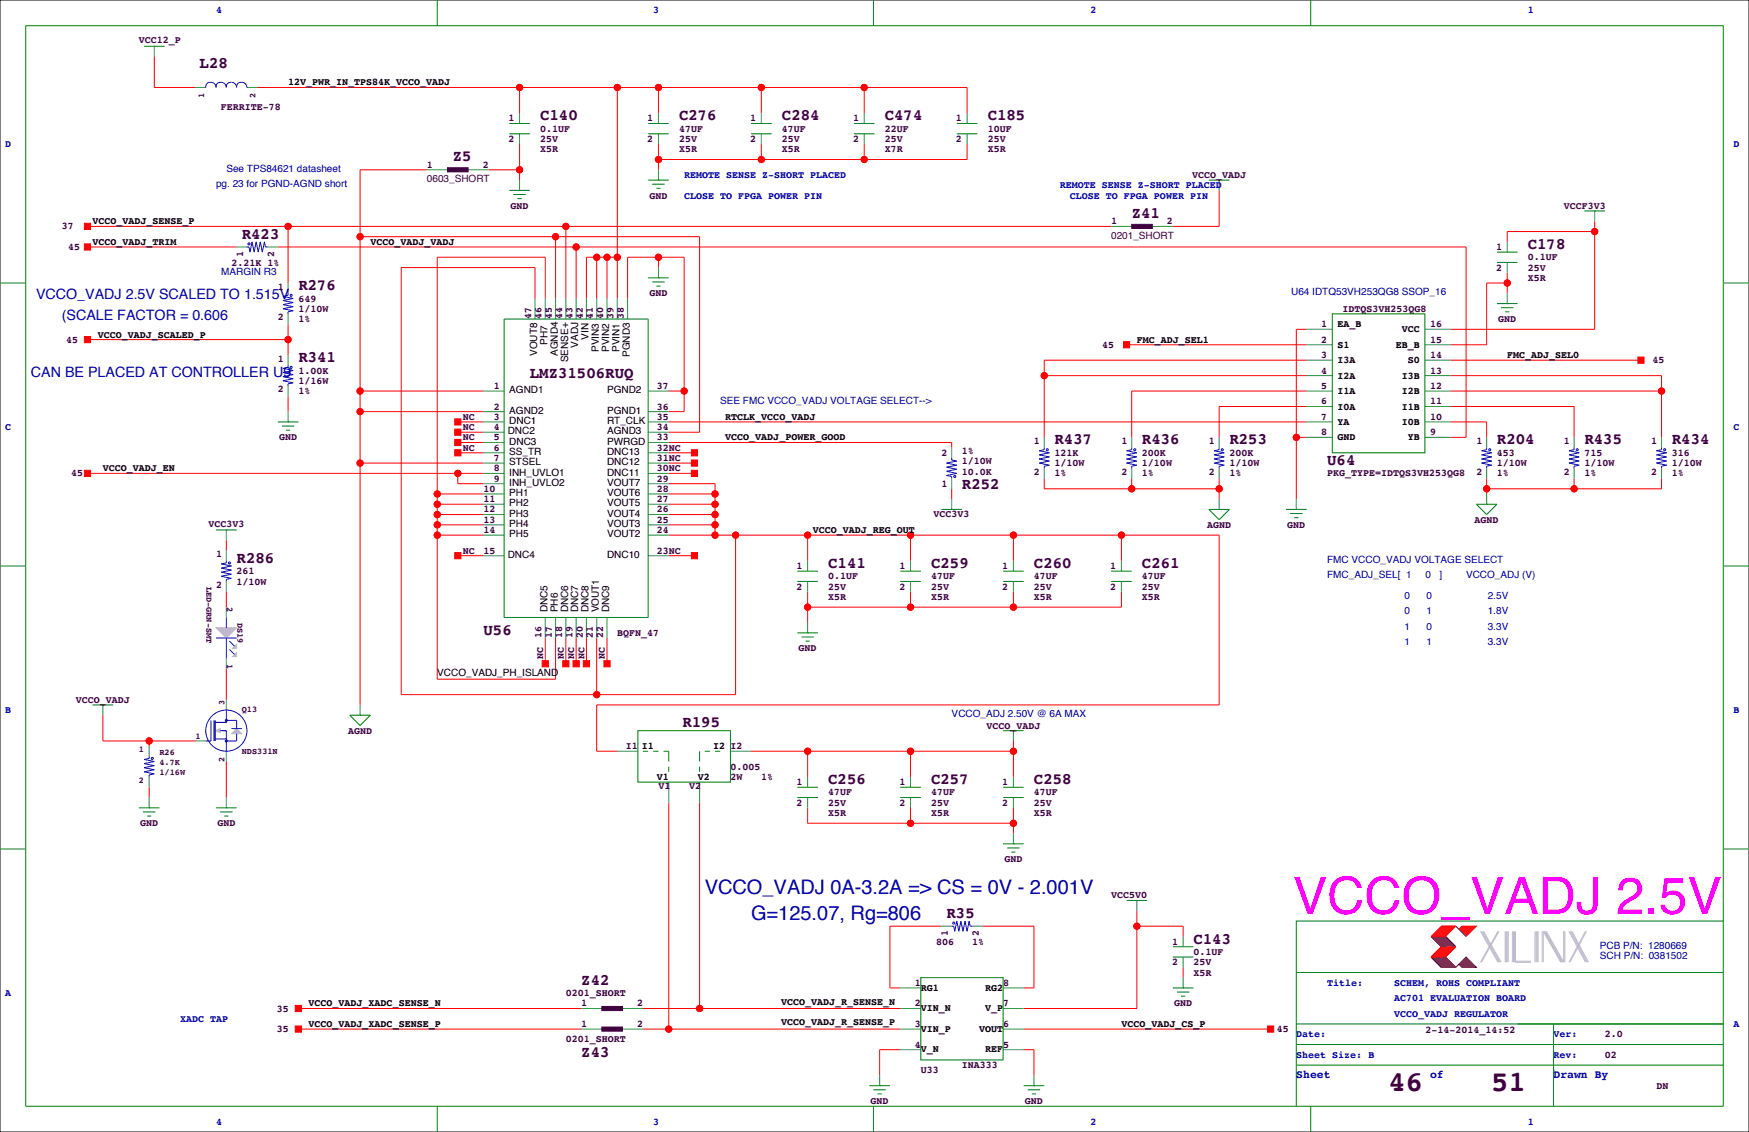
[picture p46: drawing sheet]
<svg xmlns="http://www.w3.org/2000/svg" width="432mm" height="279mm" viewBox="0 0 432 279" stroke-linecap="round" stroke-linejoin="round" font-family="sans-serif">
<defs><g id="words">
<text font-size="12.7" fill="#f0f" x="319.2" y="225.5">VCCO_VADJ 2.5V</text>
<g font-size="7.1" fill="#400040">
<text x="342.8" y="269.3">46</text>
<text x="368.2" y="269.3">51</text>
</g>
<g font-size="4.9" fill="#0000a0">
<text x="174" y="220.8">VCCO_VADJ 0A-3.2A =&gt; CS = 0V - 2.001V</text>
<text x="185.4" y="227.1">G=125.07, Rg=806</text>
</g>
<g font-size="3.9" fill="#400040">
<text x="49.3" y="16.7">L28</text>
<text x="133.3" y="29.7">C140</text>
<text x="167.6" y="29.7">C276</text>
<text x="193" y="29.7">C284</text>
<text x="218.4" y="29.7">C474</text>
<text x="243.8" y="29.7">C185</text>
<text x="111.8" y="39.8">Z5</text>
<text x="279.4" y="53.8">Z41</text>
<text x="59.7" y="58.9">R423</text>
<text x="377.2" y="61.4">C178</text>
<text x="73.7" y="71.6">R276</text>
<text x="73.7" y="89.4">R341</text>
<text x="130.8" y="93.2">LMZ31506RUQ</text>
<text x="260.3" y="109.7">R437</text>
<text x="281.9" y="109.7">R436</text>
<text x="303.5" y="109.7">R253</text>
<text x="369.6" y="109.7">R204</text>
<text x="391.2" y="109.7">R435</text>
<text x="412.7" y="109.7">R434</text>
<text x="327.7" y="114.8">U64</text>
<text x="237.5" y="120.6">R252</text>
<text x="58.4" y="138.9">R286</text>
<text x="204.5" y="140.2">C141</text>
<text x="229.9" y="140.2">C259</text>
<text x="255.3" y="140.2">C260</text>
<text x="281.9" y="140.2">C261</text>
<text x="119.4" y="156.7">U56</text>
<text x="168.5" y="179.5">R195</text>
<text x="204.5" y="193.5">C256</text>
<text x="229.9" y="193.5">C257</text>
<text x="255.3" y="193.5">C258</text>
<text x="233.7" y="226.5">R35</text>
<text x="294.6" y="232.9">C143</text>
<text x="143.5" y="243">Z42</text>
<text x="143.5" y="260.8">Z43</text>
</g>
<g font-size="3.5" fill="#0000a0">
<text x="8.9" y="73.9">VCCO_VADJ 2.5V SCALED TO 1.515V</text>
<text x="15.2" y="79">(SCALE FACTOR = 0.606</text>
<text x="7.6" y="92.9">CAN BE PLACED AT CONTROLLER U9</text>
</g>
<g font-size="2.8" fill="#0000a0">
<text x="320" y="266.1">Sheet</text>
<text x="353.1" y="266.1">of</text>
<text x="383.5" y="266.1">Drawn By</text>
</g>
<g font-size="2.5" fill="#0000a0">
<text x="53.3" y="3.3">4</text>
<text x="161.3" y="3.3">3</text>
<text x="269.2" y="3.3">2</text>
<text x="377.2" y="3.3">1</text>
<text x="1.3" y="36.3">D</text>
<text x="428" y="36.3">D</text>
<text x="53.3" y="46.3">pg. 23 for PGND-AGND short</text>
<text x="55.9" y="42.4">See TPS84621 datasheet</text>
<text x="168.9" y="43.9">REMOTE SENSE Z-SHORT PLACED</text>
<text x="261.6" y="46.5">REMOTE SENSE Z-SHORT PLACED</text>
<text x="168.9" y="49">CLOSE TO FPGA POWER PIN</text>
<text x="264.2" y="49">CLOSE TO FPGA POWER PIN</text>
<text x="54.6" y="67.8">MARGIN R3</text>
<text x="318.8" y="72.9">U64 IDTQ53VH253QG8 SSOP_16</text>
<text x="177.8" y="99.6">SEE FMC VCCO_VADJ VOLTAGE SELECT--&gt;</text>
<text x="1.3" y="106.2">C</text>
<text x="428" y="106.2">C</text>
<text x="327.7" y="142.8">FMC_ADJ_SEL[ 1</text>
<text x="327.7" y="139">FMC VCCO_VADJ VOLTAGE SELECT</text>
<text x="352" y="142.8">0</text>
<text x="355.4" y="142.8">]</text>
<text x="361.9" y="142.8">VCCO_ADJ (V)</text>
<text x="346.7" y="147.9">0</text>
<text x="352.2" y="147.9">0</text>
<text x="367.3" y="147.9">2.5V</text>
<text x="346.7" y="151.7">0</text>
<text x="346.7" y="155.5">1</text>
<text x="352.2" y="151.7">1</text>
<text x="352.2" y="155.5">0</text>
<text x="367.3" y="151.7">1.8V</text>
<text x="367.3" y="155.5">3.3V</text>
<text x="346.7" y="159.3">1</text>
<text x="352.2" y="159.3">1</text>
<text x="367.3" y="159.3">3.3V</text>
<text x="1.3" y="176">B</text>
<text x="234.9" y="177.1">VCCO_ADJ 2.50V @ 6A MAX</text>
<text x="428" y="176">B</text>
<text x="395" y="236.8">SCH P/N: 0381502</text>
<text x="395" y="234.2">PCB P/N: 1280669</text>
<text x="1.3" y="245.9">A</text>
<text x="327.7" y="243.3">Title:</text>
<text x="344.2" y="243.3">SCHEM, ROHS COMPLIANT</text>
<text x="344.2" y="247.1">AC701 EVALUATION BOARD</text>
<text x="344.2" y="251">VCCO_VADJ REGULATOR</text>
<text x="44.4" y="252.2">XADC TAP</text>
<text x="320" y="256">Date:</text>
<text x="383.5" y="256">Ver:</text>
<text x="428" y="253.5">A</text>
<text x="320" y="261.1">Sheet Size: B</text>
<text x="383.5" y="261.1">Rev:</text>
<text x="53.3" y="277.6">4</text>
<text x="161.3" y="277.6">3</text>
<text x="269.2" y="277.6">2</text>
<text x="377.2" y="277.6">1</text>
</g>
<g font-size="2.5" fill="#400040">
<text x="34.3" y="10.7">VCC12_P</text>
<text x="54.5" y="27.3">FERRITE-78</text>
<text x="125.5" y="30">1</text>
<text x="159.8" y="30">1</text>
<text x="185.2" y="30">1</text>
<text x="210.6" y="30">1</text>
<text x="236" y="30">1</text>
<text x="125.5" y="35.1">2</text>
<text x="133.3" y="32.5">0.1UF</text>
<text x="133.3" y="35.1">25V</text>
<text x="159.8" y="35.1">2</text>
<text x="167.6" y="32.5">47UF</text>
<text x="167.6" y="35.1">25V</text>
<text x="185.2" y="35.1">2</text>
<text x="193" y="32.5">47UF</text>
<text x="193" y="35.1">25V</text>
<text x="210.6" y="35.1">2</text>
<text x="218.4" y="32.5">22UF</text>
<text x="218.4" y="35.1">25V</text>
<text x="236" y="35.1">2</text>
<text x="243.8" y="32.5">10UF</text>
<text x="243.8" y="35.1">25V</text>
<text x="105.4" y="41.4">1</text>
<text x="119.2" y="41.4">2</text>
<text x="133.3" y="37.6">X5R</text>
<text x="167.6" y="37.6">X5R</text>
<text x="193" y="37.6">X5R</text>
<text x="218.4" y="37.6">X7R</text>
<text x="243.8" y="37.6">X5R</text>
<text x="105.4" y="45">0603_SHORT</text>
<text x="294.3" y="43.9">VCCO_VADJ</text>
<text x="126" y="51.6">GND</text>
<text x="160.3" y="49">GND</text>
<text x="386.1" y="51.6">VCCF3V3</text>
<text x="15.2" y="56.6">37</text>
<text x="274.3" y="55.4">1</text>
<text x="274.3" y="59">0201_SHORT</text>
<text x="288.1" y="55.4">2</text>
<text x="16.8" y="61.7">45</text>
<text x="57.1" y="65.5">2.21K 1%</text>
<text x="60" y="63.5" transform="rotate(-90 60 63.5)">1</text>
<text x="67.7" y="63.5" transform="rotate(-90 67.7 63.5)">2</text>
<text x="369.4" y="61.7">1</text>
<text x="377.2" y="64.3">0.1UF</text>
<text x="68.6" y="71.5">1</text>
<text x="369.4" y="66.8">2</text>
<text x="377.2" y="66.8">25V</text>
<text x="377.2" y="69.3">X5R</text>
<text x="73.7" y="74.4">649</text>
<text x="73.7" y="77">1/10W</text>
<text x="160.3" y="73.2">GND</text>
<text x="331.5" y="77">IDTQS3VH253QG8</text>
<text x="68.6" y="79.1">2</text>
<text x="73.7" y="79.5">1%</text>
<text x="131.2" y="78.7" transform="rotate(-90 131.2 78.7)">47</text>
<text x="133.7" y="78.7" transform="rotate(-90 133.7 78.7)">46</text>
<text x="136.2" y="78.7" transform="rotate(-90 136.2 78.7)">45</text>
<text x="138.8" y="78.7" transform="rotate(-90 138.8 78.7)">44</text>
<text x="141.3" y="78.7" transform="rotate(-90 141.3 78.7)">43</text>
<text x="143.9" y="78.7" transform="rotate(-90 143.9 78.7)">42</text>
<text x="146.4" y="78.7" transform="rotate(-90 146.4 78.7)">41</text>
<text x="148.9" y="78.7" transform="rotate(-90 148.9 78.7)">40</text>
<text x="151.5" y="78.7" transform="rotate(-90 151.5 78.7)">39</text>
<text x="154" y="78.7" transform="rotate(-90 154 78.7)">38</text>
<text x="326.2" y="80.8">1</text>
<text x="353.1" y="80.8">16</text>
<text x="369.9" y="79.5">GND</text>
<text x="16.3" y="84.6">45</text>
<text x="68.6" y="89.2">1</text>
<text x="272.1" y="85.9">45</text>
<text x="326.2" y="84.6">2</text>
<text x="326.2" y="88.4">3</text>
<text x="353.1" y="84.6">15</text>
<text x="353.1" y="88.4">14</text>
<text x="408" y="89.7">45</text>
<text x="73.7" y="92.2">1.00K</text>
<text x="73.7" y="94.7">1/16W</text>
<text x="326.2" y="92.2">4</text>
<text x="353.1" y="92.2">13</text>
<text x="68.6" y="96.9">2</text>
<text x="73.7" y="97.3">1%</text>
<text x="121.9" y="96">1</text>
<text x="121.9" y="101.1">2</text>
<text x="162.1" y="101.1">36</text>
<text x="162.1" y="96">37</text>
<text x="326.2" y="99.8">6</text>
<text x="326.2" y="96">5</text>
<text x="353.1" y="96">12</text>
<text x="353.1" y="99.8">11</text>
<text x="114.3" y="103.6">NC</text>
<text x="114.3" y="106.2">NC</text>
<text x="121.9" y="103.6">3</text>
<text x="121.9" y="106.2">4</text>
<text x="162.1" y="106.2">34</text>
<text x="162.1" y="103.6">35</text>
<text x="326.2" y="103.6">7</text>
<text x="326.2" y="107.4">8</text>
<text x="353.1" y="103.6">10</text>
<text x="353.1" y="107.4">9</text>
<text x="68.9" y="108.7">GND</text>
<text x="114.3" y="108.7">NC</text>
<text x="114.3" y="111.3">NC</text>
<text x="121.9" y="108.7">5</text>
<text x="121.9" y="111.3">6</text>
<text x="121.9" y="113.8">7</text>
<text x="162.1" y="113.8">31NC</text>
<text x="162.1" y="111.3">32NC</text>
<text x="162.1" y="108.7">33</text>
<text x="232.4" y="112.5">2</text>
<text x="237.5" y="112.1">1%</text>
<text x="255.3" y="109.6">1</text>
<text x="260.3" y="112.5">121K</text>
<text x="276.9" y="109.6">1</text>
<text x="281.9" y="112.5">200K</text>
<text x="298.5" y="109.6">1</text>
<text x="303.5" y="112.5">200K</text>
<text x="364.5" y="109.6">1</text>
<text x="369.6" y="112.5">453</text>
<text x="386.1" y="109.6">1</text>
<text x="391.2" y="112.5">715</text>
<text x="407.7" y="109.6">1</text>
<text x="412.7" y="112.5">316</text>
<text x="17.6" y="117.6">45</text>
<text x="121.9" y="116.3">8</text>
<text x="121.9" y="118.9">9</text>
<text x="162.1" y="116.3">30NC</text>
<text x="162.1" y="118.9">29</text>
<text x="237.5" y="117.2">10.0K</text>
<text x="237.5" y="114.6">1/10W</text>
<text x="255.3" y="117.2">2</text>
<text x="260.3" y="115.1">1/10W</text>
<text x="260.3" y="117.6">1%</text>
<text x="276.9" y="117.2">2</text>
<text x="281.9" y="115.1">1/10W</text>
<text x="281.9" y="117.6">1%</text>
<text x="298.5" y="117.2">2</text>
<text x="303.5" y="115.1">1/10W</text>
<text x="303.5" y="117.6">1%</text>
<text x="327.7" y="117.6">PKG_TYPE=IDTQS3VH253QG8</text>
<text x="364.5" y="117.2">2</text>
<text x="369.6" y="115.1">1/10W</text>
<text x="369.6" y="117.6">1%</text>
<text x="386.1" y="117.2">2</text>
<text x="391.2" y="115.1">1/10W</text>
<text x="391.2" y="117.6">1%</text>
<text x="407.7" y="117.2">2</text>
<text x="412.7" y="115.1">1/10W</text>
<text x="412.7" y="117.6">1%</text>
<text x="119.4" y="121.4">10</text>
<text x="119.4" y="124">11</text>
<text x="162.1" y="124">27</text>
<text x="162.1" y="121.4">28</text>
<text x="232.4" y="120.1">1</text>
<text x="51.4" y="130.1">VCC3V3</text>
<text x="119.4" y="126.5">12</text>
<text x="119.4" y="129">13</text>
<text x="119.4" y="131.6">14</text>
<text x="162.1" y="131.6">24</text>
<text x="162.1" y="129">25</text>
<text x="162.1" y="126.5">26</text>
<text x="230.5" y="127.6">VCC3V3</text>
<text x="298" y="130.3">AGND</text>
<text x="317.8" y="130.3">GND</text>
<text x="364.1" y="129">AGND</text>
<text x="53.3" y="137.5">1</text>
<text x="114.3" y="136.7">NC</text>
<text x="119.4" y="136.7">15</text>
<text x="162.1" y="136.7">23NC</text>
<text x="58.4" y="141.7">261</text>
<text x="196.6" y="140.5">1</text>
<text x="204.5" y="143">0.1UF</text>
<text x="222" y="140.5">1</text>
<text x="229.9" y="143">47UF</text>
<text x="247.4" y="140.5">1</text>
<text x="255.3" y="143">47UF</text>
<text x="274.1" y="140.5">1</text>
<text x="281.9" y="143">47UF</text>
<text x="53.3" y="145.1">2</text>
<text x="58.4" y="144.3">1/10W</text>
<text x="196.6" y="145.5">2</text>
<text x="204.5" y="145.5">25V</text>
<text x="204.5" y="148.1">X5R</text>
<text x="222" y="145.5">2</text>
<text x="229.9" y="145.5">25V</text>
<text x="229.9" y="148.1">X5R</text>
<text x="247.4" y="145.5">2</text>
<text x="255.3" y="145.5">25V</text>
<text x="255.3" y="148.1">X5R</text>
<text x="274.1" y="145.5">2</text>
<text x="281.9" y="145.5">25V</text>
<text x="281.9" y="148.1">X5R</text>
<text x="133.7" y="157.5" transform="rotate(-90 133.7 157.5)">16</text>
<text x="136.2" y="157.5" transform="rotate(-90 136.2 157.5)">17</text>
<text x="138.8" y="157.5" transform="rotate(-90 138.8 157.5)">18</text>
<text x="141.3" y="157.5" transform="rotate(-90 141.3 157.5)">19</text>
<text x="143.9" y="157.5" transform="rotate(-90 143.9 157.5)">20</text>
<text x="146.4" y="157.5" transform="rotate(-90 146.4 157.5)">21</text>
<text x="148.9" y="157.5" transform="rotate(-90 148.9 157.5)">22</text>
<text x="152.4" y="157">BQFN_47</text>
<text x="197.2" y="160.8">GND</text>
<text x="134.1" y="162.6" transform="rotate(-90 134.1 162.6)">NC</text>
<text x="139.2" y="162.6" transform="rotate(-90 139.2 162.6)">NC</text>
<text x="141.7" y="162.6" transform="rotate(-90 141.7 162.6)">NC</text>
<text x="144.3" y="162.6" transform="rotate(-90 144.3 162.6)">NC</text>
<text x="149.4" y="162.6" transform="rotate(-90 149.4 162.6)">NC</text>
<text x="18.7" y="173.5">VCCO_VADJ</text>
<text x="243.5" y="179.8">VCCO_VADJ</text>
<text x="85.9" y="181.1">AGND</text>
<text x="154.5" y="184.9">I1</text>
<text x="180.3" y="184.9">I2</text>
<text x="180.3" y="190">0.005</text>
<text x="162.6" y="194.7">V1</text>
<text x="170.2" y="194.7">V2</text>
<text x="180.3" y="192.5">2W</text>
<text x="188" y="192.5">1%</text>
<text x="196.6" y="193.8">1</text>
<text x="204.5" y="196.3">47UF</text>
<text x="222" y="193.8">1</text>
<text x="229.9" y="196.3">47UF</text>
<text x="247.4" y="193.8">1</text>
<text x="255.3" y="196.3">47UF</text>
<text x="34.6" y="204">GND</text>
<text x="53.7" y="204">GND</text>
<text x="196.6" y="198.9">2</text>
<text x="204.5" y="198.9">25V</text>
<text x="204.5" y="201.4">X5R</text>
<text x="222" y="198.9">2</text>
<text x="229.9" y="198.9">25V</text>
<text x="229.9" y="201.4">X5R</text>
<text x="247.4" y="198.9">2</text>
<text x="255.3" y="198.9">25V</text>
<text x="255.3" y="201.4">X5R</text>
<text x="248" y="212.9">GND</text>
<text x="274.3" y="221.7">VCC5V0</text>
<text x="231.1" y="233.2">806</text>
<text x="234" y="231.1" transform="rotate(-90 234 231.1)">1</text>
<text x="240" y="233.2">1%</text>
<text x="241.6" y="231.1" transform="rotate(-90 241.6 231.1)">2</text>
<text x="289.3" y="233.2">1</text>
<text x="289.3" y="238.3">2</text>
<text x="294.6" y="235.7">0.1UF</text>
<text x="294.6" y="238.3">25V</text>
<text x="139.7" y="245.9">0201_SHORT</text>
<text x="225.8" y="243.3">1</text>
<text x="247.6" y="243.3">8</text>
<text x="294.6" y="240.8">X5R</text>
<text x="68.4" y="249.7">35</text>
<text x="143.5" y="248.4">1</text>
<text x="157.3" y="248.4">2</text>
<text x="225.8" y="248.4">2</text>
<text x="247.6" y="248.4">7</text>
<text x="289.9" y="248.4">GND</text>
<text x="68.4" y="254.8">35</text>
<text x="139.7" y="257.3">0201_SHORT</text>
<text x="143.5" y="253.5">1</text>
<text x="157.3" y="253.5">2</text>
<text x="225.8" y="253.5">3</text>
<text x="247.6" y="253.5">6</text>
<text x="315.3" y="254.8">45</text>
<text x="351.9" y="255">2-14-2014_14:52</text>
<text x="396.2" y="256">2.0</text>
<text x="225.8" y="258.6">4</text>
<text x="237.5" y="263.7">INA333</text>
<text x="247.6" y="258.6">5</text>
<text x="396.2" y="261.1">02</text>
<text x="227.3" y="264.9">U33</text>
<text x="408.9" y="268.7">DN</text>
<text x="214.9" y="272.5">GND</text>
<text x="253" y="272.5">GND</text>
</g>
<g font-size="2.5">
<text x="71.1" y="21.1">12V_PWR_IN_TPS84K_VCCO_VADJ</text>
<text x="22.9" y="55.4">VCCO_VADJ_SENSE_P</text>
<text x="22.9" y="60.5">VCCO_VADJ_TRIM</text>
<text x="91.4" y="60.5">VCCO_VADJ_VADJ</text>
<text x="24.1" y="83.3">VCCO_VADJ_SCALED_P</text>
<text x="145.3" y="83.8" transform="rotate(-90 145.3 83.8)">VIN</text>
<text x="330.2" y="80.8">EA_B</text>
<text x="346.1" y="82">VCC</text>
<text x="132.6" y="87.9" transform="rotate(-90 132.6 87.9)">VOUT8</text>
<text x="135.2" y="85.1" transform="rotate(-90 135.2 85.1)">PH7</text>
<text x="137.7" y="87.9" transform="rotate(-90 137.7 87.9)">AGND4</text>
<text x="140.2" y="89.4" transform="rotate(-90 140.2 89.4)">SENSE+</text>
<text x="142.8" y="85.9" transform="rotate(-90 142.8 85.9)">VADJ</text>
<text x="147.9" y="86.9" transform="rotate(-90 147.9 86.9)">PVIN3</text>
<text x="150.4" y="86.9" transform="rotate(-90 150.4 86.9)">PVIN2</text>
<text x="152.9" y="86.9" transform="rotate(-90 152.9 86.9)">PVIN1</text>
<text x="155.5" y="88.1" transform="rotate(-90 155.5 88.1)">PGND3</text>
<text x="280.7" y="84.6">FMC_ADJ_SEL1</text>
<text x="330.2" y="85.9">S1</text>
<text x="330.2" y="89.7">I3A</text>
<text x="344.6" y="85.9">EB_B</text>
<text x="347.6" y="89.7">S0</text>
<text x="372.1" y="88.4">FMC_ADJ_SEL0</text>
<text x="330.2" y="93.5">I2A</text>
<text x="346.1" y="93.5">I3B</text>
<text x="125.7" y="97.1">AGND1</text>
<text x="149.9" y="97.1">PGND2</text>
<text x="330.2" y="101.1">I0A</text>
<text x="330.2" y="97.3">I1A</text>
<text x="346.1" y="97.3">I2B</text>
<text x="346.1" y="101.1">I1B</text>
<text x="125.4" y="107.2">DNC2</text>
<text x="125.7" y="102.1">AGND2</text>
<text x="125.7" y="104.7">DNC1</text>
<text x="149.9" y="107.2">AGND3</text>
<text x="149.9" y="102.1">PGND1</text>
<text x="149.9" y="104.7">RT_CLK</text>
<text x="179.1" y="103.6">RTCLK_VCCO_VADJ</text>
<text x="330.2" y="104.9">YA</text>
<text x="346.1" y="104.9">I0B</text>
<text x="125.7" y="109.8">DNC3</text>
<text x="125.7" y="112.3">SS_TR</text>
<text x="149.9" y="112.3">DNC13</text>
<text x="149.9" y="109.8">PWRGD</text>
<text x="179.1" y="108.7">VCCO_VADJ_POWER_GOOD</text>
<text x="330.2" y="108.7">GND</text>
<text x="347.6" y="108.7">YB</text>
<text x="25.4" y="116.3">VCCO_VADJ_EN</text>
<text x="125.7" y="117.4">INH_UVLO1</text>
<text x="125.7" y="119.9">INH_UVLO2</text>
<text x="125.7" y="114.8">STSEL</text>
<text x="149.9" y="117.4">DNC11</text>
<text x="149.9" y="114.8">DNC12</text>
<text x="149.9" y="119.9">VOUT7</text>
<text x="125.7" y="122.5">PH1</text>
<text x="125.7" y="125">PH2</text>
<text x="149.9" y="125">VOUT5</text>
<text x="149.9" y="122.5">VOUT6</text>
<text x="125.7" y="127.5">PH3</text>
<text x="125.7" y="130.1">PH4</text>
<text x="149.9" y="130.1">VOUT3</text>
<text x="149.9" y="127.5">VOUT4</text>
<text x="200.7" y="131.6">VCCO_VADJ_REG_OUT</text>
<text x="125.4" y="137.7">DNC4</text>
<text x="125.7" y="132.6">PH5</text>
<text x="149.9" y="137.7">DNC10</text>
<text x="149.9" y="132.6">VOUT2</text>
<text x="135.2" y="151.1" transform="rotate(-90 135.2 151.1)">DNC5</text>
<text x="137.7" y="151.1" transform="rotate(-90 137.7 151.1)">PH6</text>
<text x="140.2" y="151.1" transform="rotate(-90 140.2 151.1)">DNC6</text>
<text x="142.8" y="151.1" transform="rotate(-90 142.8 151.1)">DNC7</text>
<text x="145.3" y="151.1" transform="rotate(-90 145.3 151.1)">DNC8</text>
<text x="147.9" y="151.1" transform="rotate(-90 147.9 151.1)">VOUT1</text>
<text x="150.4" y="151.1" transform="rotate(-90 150.4 151.1)">DNC9</text>
<text x="107.9" y="166.9">VCCO_VADJ_PH_ISLAND</text>
<text x="158.5" y="184.8">I1</text>
<text x="176.1" y="184.8">I2</text>
<text x="162.1" y="192.5">V1</text>
<text x="172.3" y="192.5">V2</text>
<text x="227.3" y="244.5">RG1</text>
<text x="243.2" y="244.5">RG2</text>
<text x="76.2" y="248.4">VCCO_VADJ_XADC_SENSE_N</text>
<text x="192.8" y="248">VCCO_VADJ_R_SENSE_N</text>
<text x="227.3" y="249.6">VIN_N</text>
<text x="243.2" y="249.6">V_P</text>
<text x="76.2" y="253.5">VCCO_VADJ_XADC_SENSE_P</text>
<text x="192.8" y="253.1">VCCO_VADJ_R_SENSE_P</text>
<text x="227.3" y="254.7">VIN_P</text>
<text x="241.7" y="254.7">VOUT</text>
<text x="276.9" y="253.5">VCCO_VADJ_CS_P</text>
<text x="227.3" y="259.8">V_N</text>
<text x="243.2" y="259.8">REF</text>
</g>
<g font-size="2.1" fill="#400040">
<text x="50.4" y="24.1" transform="rotate(-90 50.4 24.1)">1</text>
<text x="63.1" y="24.1" transform="rotate(-90 63.1 24.1)">2</text>
<text x="51" y="144.8" transform="rotate(90 51 144.8)">LED-GRN-SMT</text>
<text x="56.1" y="149.9" transform="rotate(90 56.1 149.9)">2</text>
<text x="58.6" y="153.7" transform="rotate(90 58.6 153.7)">DS19</text>
<text x="56.1" y="163.8" transform="rotate(90 56.1 163.8)">1</text>
<text x="55.4" y="174" transform="rotate(-90 55.4 174)">3</text>
<text x="59.7" y="175.8">Q13</text>
<text x="34.3" y="185.5">1</text>
<text x="48.3" y="182.4">1</text>
<text x="39.4" y="186.3">R26</text>
<text x="39.4" y="188.8">4.7K</text>
<text x="39.4" y="191.3">1/16W</text>
<text x="55.4" y="188" transform="rotate(-90 55.4 188)">2</text>
<text x="59.7" y="186">NDS331N</text>
<text x="34.3" y="193.2">2</text>
</g>
</g></defs>
<path d="M0 0h431.8v279.4h-431.8z" fill="none" stroke="#000" stroke-width=".25"/>
<g fill="none" stroke="#f00" stroke-width=".25">
<path d="M38.1 14v7.6h10.2M63.5 21.6h175.3v6.3M128.3 21.6v6.3M128.3 35.6v8.8M152.4 21.6v52.1M162.6 21.6v6.3M162.6 35.6v6.3M188 21.6v6.3M188 35.6v3.8M213.4 21.6v6.3M213.4 35.6v3.8M238.8 35.6v3.8h-76.2"/>
<path d="M21.6 55.9h252.7M71.1 55.9v13.9M88.9 58.4h83.8v48.3h-7.6M105.4 41.9h-16.5v132.1M120.6 41.9h7.7M137.2 58.4v15.3M139.7 55.9v17.8M301 47v8.9h-11.4M393.7 54.6v26.7h-35.6M393.7 57.2h-21.6v2.5M21.6 61h36.8M68.6 61h293.3v46.9h-3.8"/>
<path d="M132.1 73.7v-7.7h-33v105.4h82.5v-39.3M134.6 73.7v-10.2h-26.7v104.1h29.3v-10.1M142.2 61v12.7M147.3 63.5v10.2M149.9 63.5v10.2M152.4 63.5h-7.6v10.2M154.9 73.7v-10.2h14v38.1h-3.8M162.6 63.5v2.5M372.1 69.8h-5.1v15.3h-8.9M372.1 67.3v5.1M21.6 83.8h49.5M71.1 80v7.6"/>
<path d="M71.1 97.8v3.8M88.9 96.5h30.5M165.1 96.5h3.8M257.8 92.7h64.8M278.1 85.1h44.5M322.6 81.3h-2.6v41.9M322.6 88.9h-64.8v19M322.6 96.5h-43.2v11.4M358.1 92.7h52.1v15.2M358.1 88.9h47M358.1 96.5h52.1M21.6 116.8h97.8"/>
<path d="M88.9 114.3h30.5M88.9 101.6h30.5M113 104.1h6.4M113 111.8h6.4M113 109.2h6.4M113 106.7h6.4M113 116.8v2.6h6.4M165.1 104.1h157.5M165.1 111.8h6.3M165.1 109.2h69.8v1.3M165.1 116.8h6.3M165.1 114.3h6.3"/>
<path d="M165.1 119.4h11.4v12.7M257.8 118.1v2.6h43.2M279.4 118.1v2.6M301 118.1v5.1M320 107.9h2.6M322.6 100.3h-21.6v7.6M358.1 100.3h30.5v7.6M358.1 104.1h8.9v3.8M367 118.1v3.8M388.6 118.1v2.6M410.2 118.1v2.6h-43.2M55.9 133.3v2.6"/>
<path d="M107.9 132.1h11.5M107.9 129.5h11.5M107.9 127h11.5M107.9 124.5h11.5M107.9 121.9h11.5M113 137.2h6.4M165.1 132.1h135.9v41.9h-153.7v11.4h5.1M165.1 129.5h11.4M165.1 127h11.4M165.1 124.5h11.4M165.1 121.9h11.4M165.1 137.2h6.3"/>
<path d="M199.4 132.1v6.3M224.8 132.1v6.3M234.9 120.7v2.5M250.2 132.1v6.3M276.9 132.1v6.3M55.9 146v3.9M134.6 157.5v6.3M139.7 157.5v6.3M142.2 157.5v6.3M144.8 157.5v6.3M147.3 157.5v13.9M149.9 157.5v6.3"/>
<path d="M199.4 146v7.7M224.8 146v3.9M250.2 146v3.9M276.9 146v3.9h-77.5M25.4 176.5v6.4h22.9M55.9 165.1v7.6M36.8 182.9v1.2M36.8 194.3v2.5M55.9 188v8.8M165.1 198.1v55.9M172.7 198.1v50.8M185.4 185.4h64.8"/>
<path d="M199.4 185.4v6.4M199.4 199.4v3.8h50.8M224.8 185.4v6.4M224.8 199.4v3.8M250.2 182.9v8.9M250.2 199.4v6.3M232.4 228.6h-12.7v15.2h2.5M242.6 228.6h12.7v15.2h-2.6M280.7 224.8v24.1h-28M280.7 228.6h11.4v2.5M292.1 238.8v2.5M355.9 228.6h3.5l-2.5 2.5h-3.6z"/>
<path d="M355.9 233.7l-2.6 2.5h3.6l2.5-2.5M356.1 233.7l-2.5 2.5M356.1 228.6l-2.5 2.5M356.4 233.7l-2.6 2.5M356.4 228.6l-2.6 2.5M356.6 233.7l-2.5 2.5M356.6 228.6l-2.5 2.5M356.9 233.7l-2.6 2.5M356.9 228.6l-2.6 2.5M357.1 233.7l-2.5 2.5M357.1 228.6l-2.5 2.5M357.4 233.7l-2.6 2.5"/>
<path d="M357.4 228.6l-2.6 2.5M357.6 233.7l-2.5 2.5M357.6 228.6l-2.5 2.5M357.9 233.7l-2.6 2.5M357.9 228.6l-2.6 2.5M358.1 233.7l-2.5 2.5M358.1 228.6l-2.5 2.5M358.4 233.7l-2.5 2.5M358.4 228.6l-2.5 2.5M358.6 233.7l-2.5 2.5M358.6 228.6l-2.5 2.5M358.9 233.7l-2.5 2.5"/>
<path d="M358.9 228.6l-2.5 2.5M359.2 233.7l-2.6 2.5M359.2 228.6l-2.6 2.5M360.2 229.4l.7-.8h3.6l-2.6 2.5M361.2 228.6l-.8 .8M361.4 228.6l-1 1M361.7 228.6l-1 1M361.9 228.6l-1.2 1.3M362.2 228.6l-1.3 1.3M362.5 228.6l-1.6 1.5M362.7 228.6l-1.5 1.5M363 228.6l-1.8 1.8"/>
<path d="M363.2 228.6l-1.8 1.8M363.5 228.6l-2.1 2M363.7 228.6l-2 2M364 228.6l-2.3 2.3M364.2 228.6l-2.3 2.3M73.7 254h69.8M73.7 248.9h69.8M158.7 254h63.5M158.7 248.9h63.5M222.2 259.1h-5v6.3M252.7 254h61M252.7 259.1h2.6v6.3"/>
<circle cx="128.3" cy="21.6" r=".76"/>
<circle cx="152.4" cy="21.6" r=".76"/>
<circle cx="162.6" cy="21.6" r=".76"/>
<circle cx="162.6" cy="39.4" r=".76"/>
<circle cx="188" cy="21.6" r=".76"/>
<circle cx="188" cy="39.4" r=".76"/>
<circle cx="213.4" cy="21.6" r=".76"/>
<circle cx="213.4" cy="39.4" r=".76"/>
<circle cx="71.1" cy="55.9" r=".76"/>
<circle cx="88.9" cy="58.4" r=".76"/>
<circle cx="128.3" cy="41.9" r=".76"/>
<circle cx="137.2" cy="58.4" r=".76"/>
<circle cx="139.7" cy="55.9" r=".76"/>
<circle cx="393.7" cy="57.1" r=".76"/>
<circle cx="142.2" cy="61" r=".76"/>
<circle cx="147.3" cy="63.5" r=".76"/>
<circle cx="149.9" cy="63.5" r=".76"/>
<circle cx="152.4" cy="63.5" r=".76"/>
<circle cx="162.6" cy="63.5" r=".76"/>
<circle cx="372.1" cy="69.8" r=".76"/>
<circle cx="71.1" cy="83.8" r=".76"/>
<circle cx="88.9" cy="96.5" r=".76"/>
<circle cx="168.9" cy="96.5" r=".76"/>
<circle cx="257.8" cy="92.7" r=".76"/>
<circle cx="410.2" cy="96.5" r=".76"/>
<circle cx="88.9" cy="101.6" r=".76"/>
<circle cx="88.9" cy="114.3" r=".76"/>
<circle cx="113" cy="116.8" r=".76"/>
<circle cx="320" cy="107.9" r=".76"/>
<circle cx="108" cy="132.1" r=".76"/>
<circle cx="108" cy="121.9" r=".76"/>
<circle cx="108" cy="127" r=".76"/>
<circle cx="108" cy="129.5" r=".76"/>
<circle cx="108" cy="124.5" r=".76"/>
<circle cx="176.5" cy="132.1" r=".76"/>
<circle cx="176.5" cy="121.9" r=".76"/>
<circle cx="176.5" cy="127" r=".76"/>
<circle cx="176.5" cy="129.5" r=".76"/>
<circle cx="176.5" cy="124.5" r=".76"/>
<circle cx="181.6" cy="132.1" r=".76"/>
<circle cx="199.4" cy="132.1" r=".76"/>
<circle cx="224.8" cy="132.1" r=".76"/>
<circle cx="250.2" cy="132.1" r=".76"/>
<circle cx="276.9" cy="132.1" r=".76"/>
<circle cx="279.4" cy="120.6" r=".76"/>
<circle cx="301" cy="120.6" r=".76"/>
<circle cx="367" cy="120.6" r=".76"/>
<circle cx="388.6" cy="120.6" r=".76"/>
<circle cx="199.4" cy="149.9" r=".76"/>
<circle cx="224.8" cy="149.9" r=".76"/>
<circle cx="250.2" cy="149.9" r=".76"/>
<circle cx="147.3" cy="171.4" r=".76"/>
<circle cx="36.8" cy="182.9" r=".76"/>
<circle cx="199.4" cy="185.4" r=".76"/>
<circle cx="224.8" cy="185.4" r=".76"/>
<circle cx="250.2" cy="185.4" r=".76"/>
<circle cx="224.8" cy="203.2" r=".76"/>
<circle cx="250.2" cy="203.2" r=".76"/>
<circle cx="280.7" cy="228.6" r=".76"/>
<circle cx="165.1" cy="254" r=".76"/>
<circle cx="172.7" cy="248.9" r=".76"/>
</g>
<g fill="#f00" stroke="#f00" stroke-width=".25">
<path d="M404.4 88.1h1.5v1.6h-1.5z" fill-rule="evenodd"/>
<path d="M277.4 84.3h1.5v1.6h-1.5z" fill-rule="evenodd"/>
<path d="M20.8 60.2h1.6v1.5h-1.6z" fill-rule="evenodd"/>
<path d="M133.9 163.1h1.5v1.5h-1.5z" fill-rule="evenodd"/>
<path d="M149.1 163.1h1.5v1.5h-1.5z" fill-rule="evenodd"/>
<path d="M144 163.1h1.5v1.5h-1.5z" fill-rule="evenodd"/>
<path d="M141.5 163.1h1.5v1.5h-1.5z" fill-rule="evenodd"/>
<path d="M138.9 163.1h1.6v1.5h-1.6z" fill-rule="evenodd"/>
<path d="M112.3 111h1.5v1.5h-1.5z" fill-rule="evenodd"/>
<path d="M112.3 108.5h1.5v1.5h-1.5z" fill-rule="evenodd"/>
<path d="M112.3 105.9h1.5v1.5h-1.5z" fill-rule="evenodd"/>
<path d="M112.3 103.4h1.5v1.5h-1.5z" fill-rule="evenodd"/>
<path d="M170.7 116.1h1.5v1.5h-1.5z" fill-rule="evenodd"/>
<path d="M170.7 113.5h1.5v1.6h-1.5z" fill-rule="evenodd"/>
<path d="M170.7 111h1.5v1.5h-1.5z" fill-rule="evenodd"/>
<path d="M72.9 248.2h1.5v1.5h-1.5z" fill-rule="evenodd"/>
<path d="M72.9 253.2h1.5v1.6h-1.5z" fill-rule="evenodd"/>
<path d="M20.8 83.1h1.6v1.5h-1.6z" fill-rule="evenodd"/>
<path d="M20.8 116.1h1.6v1.5h-1.6z" fill-rule="evenodd"/>
<path d="M312.9 253.2h1.6v1.6h-1.6z" fill-rule="evenodd"/>
<path d="M20.8 55.1h1.6v1.5h-1.6z" fill-rule="evenodd"/>
<path d="M170.7 136.4h1.5v1.5h-1.5z" fill-rule="evenodd"/>
<path d="M112.3 136.4h1.5v1.5h-1.5z" fill-rule="evenodd"/>
<circle cx="320" cy="107.9" r=".76"/>
<circle cx="257.8" cy="92.7" r=".76"/>
<circle cx="142.2" cy="61" r=".76"/>
<circle cx="410.2" cy="96.5" r=".76"/>
<circle cx="372.1" cy="69.8" r=".76"/>
<circle cx="393.7" cy="57.1" r=".76"/>
<circle cx="388.6" cy="120.6" r=".76"/>
<circle cx="367" cy="120.6" r=".76"/>
<circle cx="279.4" cy="120.6" r=".76"/>
<circle cx="301" cy="120.6" r=".76"/>
<circle cx="162.6" cy="39.4" r=".76"/>
<circle cx="188" cy="39.4" r=".76"/>
<circle cx="213.4" cy="39.4" r=".76"/>
<circle cx="224.8" cy="149.9" r=".76"/>
<circle cx="199.4" cy="149.9" r=".76"/>
<circle cx="250.2" cy="149.9" r=".76"/>
<circle cx="250.2" cy="203.2" r=".76"/>
<circle cx="224.8" cy="203.2" r=".76"/>
<circle cx="128.3" cy="41.9" r=".76"/>
<circle cx="165.1" cy="254" r=".76"/>
<circle cx="36.8" cy="182.9" r=".76"/>
<circle cx="280.7" cy="228.6" r=".76"/>
<circle cx="168.9" cy="96.5" r=".76"/>
<circle cx="162.6" cy="63.5" r=".76"/>
<circle cx="108" cy="121.9" r=".76"/>
<circle cx="108" cy="124.5" r=".76"/>
<circle cx="108" cy="127" r=".76"/>
<circle cx="108" cy="129.5" r=".76"/>
<circle cx="108" cy="132.1" r=".76"/>
<circle cx="71.1" cy="83.8" r=".76"/>
<circle cx="113" cy="116.8" r=".76"/>
<circle cx="199.4" cy="185.4" r=".76"/>
<circle cx="224.8" cy="185.4" r=".76"/>
<circle cx="250.2" cy="185.4" r=".76"/>
<circle cx="276.9" cy="132.1" r=".76"/>
<circle cx="250.2" cy="132.1" r=".76"/>
<circle cx="176.5" cy="121.9" r=".76"/>
<circle cx="176.5" cy="124.5" r=".76"/>
<circle cx="176.5" cy="127" r=".76"/>
<circle cx="176.5" cy="129.5" r=".76"/>
<circle cx="176.5" cy="132.1" r=".76"/>
<circle cx="147.3" cy="171.4" r=".76"/>
<circle cx="181.6" cy="132.1" r=".76"/>
<circle cx="199.4" cy="132.1" r=".76"/>
<circle cx="224.8" cy="132.1" r=".76"/>
<circle cx="147.3" cy="63.5" r=".76"/>
<circle cx="149.9" cy="63.5" r=".76"/>
<circle cx="152.4" cy="63.5" r=".76"/>
<circle cx="152.4" cy="21.6" r=".76"/>
<circle cx="128.3" cy="21.6" r=".76"/>
<circle cx="213.4" cy="21.6" r=".76"/>
<circle cx="188" cy="21.6" r=".76"/>
<circle cx="162.6" cy="21.6" r=".76"/>
<circle cx="137.2" cy="58.4" r=".76"/>
<circle cx="88.9" cy="114.3" r=".76"/>
<circle cx="88.9" cy="101.6" r=".76"/>
<circle cx="88.9" cy="96.5" r=".76"/>
<circle cx="88.9" cy="58.4" r=".76"/>
<circle cx="139.7" cy="55.9" r=".76"/>
<circle cx="71.1" cy="55.9" r=".76"/>
<circle cx="172.7" cy="248.9" r=".76"/>
</g>
<g fill="none" stroke="#008080" stroke-width=".25">
<path d="M38.1 11.4v2.6M48.3 21.6h2.5M61 21.6h2.5M128.3 27.9v2.6M128.3 33v2.6M162.6 27.9v2.6M162.6 33v2.6M188 27.9v2.6M188 33v2.6M213.4 27.9v2.6M213.4 33v2.6M238.8 27.9v2.6"/>
<path d="M238.8 33v2.6M105.4 41.9h5.1M115.6 41.9h5M128.3 44.4v2.6M162.6 41.9v2.5M274.3 55.9h5.1M284.5 55.9h5.1M301 44.4v2.6M372.1 59.7v2.5M393.7 52.1v2.5M58.4 61h2.6M66 61h2.6"/>
<path d="M71.1 69.8v2.6M71.1 77.5v2.5M132.1 73.7v5M134.6 73.7v5M137.2 73.7v5M139.7 73.7v5M142.2 73.7v5M144.8 73.7v5M147.3 73.7v5M149.9 73.7v5M152.4 73.7v5M154.9 73.7v5"/>
<path d="M162.6 66v2.6M372.1 64.8v2.5M372.1 72.4v2.5M71.1 87.6v2.6M71.1 95.2v2.6M119.4 96.5h5.1M160 96.5h5.1M322.6 96.5h6.3M322.6 92.7h6.3M322.6 81.3h6.3M322.6 85.1h6.3M322.6 88.9h6.3"/>
<path d="M351.8 96.5h6.3M351.8 92.7h6.3M351.8 81.3h6.3M351.8 85.1h6.3M351.8 88.9h6.3M71.1 101.6v2.5M119.4 104.1h5.1M119.4 101.6h5.1M119.4 106.7h5.1M119.4 116.8h5.1M119.4 114.3h5.1M119.4 111.8h5.1"/>
<path d="M119.4 109.2h5.1M119.4 119.4h5.1M160 104.1h5.1M160 101.6h5.1M160 106.7h5.1M160 116.8h5.1M160 114.3h5.1M160 111.8h5.1M160 109.2h5.1M160 119.4h5.1M234.9 110.5v2.5M234.9 118.1v2.6"/>
<path d="M257.8 107.9v2.6M257.8 115.6v2.5M279.4 107.9v2.6M279.4 115.6v2.5M301 107.9v2.6M301 115.6v2.5M322.6 100.3h6.3M322.6 104.1h6.3M322.6 107.9h6.3M351.8 100.3h6.3M351.8 104.1h6.3M351.8 107.9h6.3"/>
<path d="M367 107.9v2.6M367 115.6v2.5M388.6 107.9v2.6M388.6 115.6v2.5M410.2 107.9v2.6M410.2 115.6v2.5M55.9 130.8v2.5M55.9 135.9v2.5M119.4 137.2h5.1M119.4 121.9h5.1M119.4 124.5h5.1M119.4 127h5.1"/>
<path d="M119.4 129.5h5.1M119.4 132.1h5.1M160 137.2h5.1M160 121.9h5.1M160 124.5h5.1M160 127h5.1M160 129.5h5.1M160 132.1h5.1M199.4 138.4v2.6M224.8 138.4v2.6M234.9 123.2v2.5M250.2 138.4v2.6"/>
<path d="M276.9 138.4v2.6M301 123.2v2.5M320 123.2v2.5M367 121.9v2.6M55.9 143.5v2.5M55.9 149.9v2.5M134.6 152.4v5.1M137.2 152.4v5.1M139.7 152.4v5.1M142.2 152.4v5.1M144.8 152.4v5.1M147.3 152.4v5.1"/>
<path d="M149.9 152.4v5.1M199.4 143.5v2.5M199.4 153.7v2.5M224.8 143.5v2.5M250.2 143.5v2.5M276.9 143.5v2.5M25.4 174v2.5M55.9 162.6v2.5M55.9 172.7v2.6M88.9 174v2.5M36.8 184.1v2.6M36.8 191.8v2.5"/>
<path d="M36.8 196.8v2.6M48.3 182.9h2.5M55.9 185.4v2.6M55.9 196.8v2.6M152.4 185.4h5.1M165.1 193v5.1M172.7 193v5.1M180.3 185.4h5.1M199.4 191.8v2.5M199.4 196.8v2.6M224.8 191.8v2.5M224.8 196.8v2.6"/>
<path d="M250.2 180.3v2.6M250.2 191.8v2.5M250.2 196.8v2.6M250.2 205.7v2.6M232.4 228.6h2.5M240 228.6h2.6M280.7 222.2v2.6M292.1 231.1v2.6M292.1 236.2v2.6M143.5 248.9h5.1M143.5 254h5.1M153.7 248.9h5"/>
<path d="M153.7 254h5M222.2 248.9h5.1M222.2 254h5.1M222.2 243.8h5.1M222.2 259.1h5.1M247.6 248.9h5.1M247.6 254h5.1M247.6 243.8h5.1M247.6 259.1h5.1M292.1 241.3v2.5M217.2 265.4v2.6M255.3 265.4v2.6"/>
</g>
<g fill="none" stroke="#008000" stroke-width=".25">
<path d="M6.3 6.4h419.1v266.6h-419.1zM35.6 11.4h5M38.1 11.4h.1M107.9 0v6.4M215.6 0v6.4M323.6 0v6.4M125.7 33h5.1M125.7 30.5h5.1M160 33h5.1M160 30.5h5.1M185.4 33h5.1M185.4 30.5h5.1"/>
<path d="M210.8 33h5.1M210.8 30.5h5.1M236.2 33h5.1M236.2 30.5h5.1M125.7 47h5.1M126.7 48h3.1M127.8 49h1M128.3 47h.1M160 44.4h5.1M161 45.5h3.1M162.1 46.5h1M162.6 44.4h.1"/>
<path d="M298.4 44.4h5.1M301 44.4h.1M391.2 52.1h5M393.7 52.1h.1M0 69.8h6.3M124.5 78.7h35.5v73.7h-35.5zM160 68.6h5.1M161 69.6h3.1M162.1 70.6h1M162.6 68.6h.1M328.9 77.5h22.9v34.3h-22.9zM369.6 64.8h5"/>
<path d="M369.6 62.2h5M369.6 74.9h5M370.6 75.9h3M371.6 77h1M372.1 74.9h.1M425.4 69.8h6.4M68.6 104.1h5.1M69.6 105.2h3M70.6 106.2h1M71.1 104.1h.1M0 139.7h6.3M53.3 130.8h5.1"/>
<path d="M55.9 130.8h.1M232.4 125.7h5.1M234.9 125.7h.1M298.4 125.7h5.1l-2.5 2.6zM301 125.7h.1M317.5 125.7h5.1M318.5 126.7h3.1M319.5 127.8h1M320 125.7h.1M364.5 124.5h5.1l-2.6 2.5zM367 124.5h.1M425.4 139.7h6.4"/>
<path d="M196.8 143.5h5.1M196.8 141h5.1M196.8 156.2h5.1M197.9 157.2h3M198.9 158.2h1M199.4 156.2h.1M222.2 143.5h5.1M222.2 141h5.1M247.6 143.5h5.1M247.6 141h5.1M274.3 143.5h5.1M274.3 141h5.1"/>
<path d="M22.9 174h5M25.4 174h.1M86.4 176.5h5l-2.5 2.6zM88.9 176.5h.1M34.3 199.4h5.1M36.8 199.4h.1M53.3 199.4h5.1M55.9 199.4h.1M157.5 180.3h22.8v12.7h-22.8zM158.7 185.4h1.3M161.3 185.4h1.3M163.8 185.4h1.3v2.6"/>
<path d="M165.1 189.2v1.3M172.7 185.4v2.6M172.7 189.2v1.3M174 185.4h1.3M176.5 185.4h1.3M196.8 196.8h5.1M196.8 194.3h5.1M222.2 196.8h5.1M222.2 194.3h5.1M247.6 196.8h5.1M247.6 194.3h5.1M247.6 180.3h5.1"/>
<path d="M250.2 180.3h.1M0 209.5h6.3M35.3 200.4h3.1M36.3 201.4h1M54.4 200.4h3M55.4 201.4h1M247.6 208.3h5.1M248.7 209.3h3M249.7 210.3h1M250.2 208.3h.1M425.4 209.5h6.4M278.1 222.2h5.1"/>
<path d="M280.7 222.2h.1M289.6 236.2h5M289.6 233.7h5M425.4 227.3h-105.4v35.6M227.3 241.3h20.3v20.3h-20.3zM289.6 243.8h5M290.6 244.9h3M291.6 245.9h1M292.1 243.8h.1M320 257.8h105.4M320 252.7h105.4M320 240h105.4"/>
<path d="M383.5 252.7v20.3M107.9 273v6.4M214.6 268h5.1M215.6 269h3.1M215.6 273v6.4M216.7 270h1M217.2 268h.1M252.7 268h5.1M253.7 269h3.1M254.8 270h1M255.3 268h.1M320 262.9v10.1"/>
<path d="M320 262.9h105.4M323.6 273v6.4M383.5 264.2h.1"/>
</g>
<g fill="none" stroke="#00f" stroke-width=".25">
<path d="M52.1 20.4a1.02 1.02 0 0 0-1.3 1.2M52.1 20.3a1.27 1.27 0 0 1 1.2 1.3M54.6 20.4a1.02 1.02 0 0 0-1.2 1.2M54.6 20.3a1.27 1.27 0 0 1 1.3 1.3M57.1 20.4a1.02 1.02 0 0 0-1.2 1.2M57.1 20.3a1.27 1.27 0 0 1 1.3 1.3 1.05 1.05 0 0 1 1.3-1.2M59.7 20.3a1.27 1.27 0 0 1 1.3 1.3M61 61h.5l.2 1.2 .5-2.5 .5 2.5 .5-2.5 .6 2.5 .5-2.5 .5 2.5 .5-2.5 .2 1.3h.5M71.1 72.4v.5l-1.3 .3 2.6 .5-2.6 .5 2.6 .5-2.6 .5 2.6 .5-2.6 .5 2.6 .5-1.3 .3v.5M71.1 90.2v.5l-1.3 .2 2.6 .5-2.6 .5 2.6 .6-2.6 .5 2.6 .5-2.6 .5 2.6 .5-1.3 .2v.5M234.9 113v.5l1.3 .3-2.5 .5 2.5 .5-2.5 .5 2.5 .5-2.5 .5 2.5 .5-2.5 .5 1.2 .3v.5M257.8 110.5v.5l-1.3 .3 2.6 .5-2.6 .5 2.6 .5-2.6 .5 2.6 .5-2.6 .5 2.6 .5-1.3 .3v.5"/>
<path d="M279.4 110.5v.5l-1.3 .3 2.6 .5-2.6 .5 2.6 .5-2.6 .5 2.6 .5-2.6 .5 2.6 .5-1.3 .3v.5M301 110.5v.5l-1.3 .3 2.6 .5-2.6 .5 2.6 .5-2.6 .5 2.6 .5-2.6 .5 2.6 .5-1.3 .3v.5M367 110.5v.5l-1.2 .3 2.5 .5-2.5 .5 2.5 .5-2.5 .5 2.5 .5-2.5 .5 2.5 .5-1.3 .3v.5M388.6 110.5v.5l-1.3 .3 2.6 .5-2.6 .5 2.6 .5-2.6 .5 2.6 .5-2.6 .5 2.6 .5-1.3 .3v.5M410.2 110.5v.5l-1.3 .3 2.6 .5-2.6 .5 2.6 .5-2.6 .5 2.6 .5-2.6 .5 2.6 .5-1.3 .3v.5M55.9 138.4v.5l-1.3 .3 2.5 .5-2.5 .5 2.5 .5-2.5 .5 2.5 .5-2.5 .5 2.5 .5-1.2 .3v.5M53.3 157.5h5.1M55.9 152.4v2.5M55.9 157.5v5.1M56.6 158.2l1.3 1.3M52.1 177.8v5.1h-1.3M52.8 177.8v5.1"/>
<path d="M53.1 177.8v5.1M55.9 175.3v3h-2.8M55.9 177.8h2.5v2M56.6 160.3l1.3 1.2M57.1 179.8h2.6M36.8 186.7v.5l-1.2 .3 2.5 .5-2.5 .5 2.5 .5-2.5 .5 2.5 .5-2.5 .5 2.5 .5-1.3 .3v.5M53.1 182.4h2.8M54.4 180.3h1.5v5.1M58.4 181.1v1.8h-2.5M234.9 228.6h.6l.2 1.3 .5-2.6 .5 2.6 .5-2.6 .5 2.6 .6-2.6 .5 2.6 .5-2.6 .2 1.3h.5"/>
<circle cx="61.5" cy="60.2" r=".25"/>
<circle cx="71.9" cy="72.9" r=".25"/>
<circle cx="71.9" cy="90.7" r=".25"/>
<circle cx="235.7" cy="117.6" r=".25"/>
<circle cx="258.6" cy="111" r=".25"/>
<circle cx="280.2" cy="111" r=".25"/>
<circle cx="301.8" cy="111" r=".25"/>
<circle cx="367.8" cy="111" r=".25"/>
<circle cx="389.4" cy="111" r=".25"/>
<circle cx="411" cy="111" r=".25"/>
<circle cx="56.6" cy="138.9" r=".25"/>
<circle cx="55.9" cy="177.8" r=".25"/>
<circle cx="37.6" cy="187.2" r=".25"/>
<circle cx="55.9" cy="180.3" r="5.1"/>
<circle cx="55.9" cy="182.9" r=".25"/>
<circle cx="235.5" cy="227.8" r=".25"/>
</g>
<g fill="#400040" stroke="#400040" stroke-width=".25">
<path d="M148.6 248.4h5.1v1h-5.1z" fill-rule="evenodd"/>
<path d="M148.6 253.5h5.1v1h-5.1z" fill-rule="evenodd"/>
<path d="M110.5 41.4h5.1v1h-5.1z" fill-rule="evenodd"/>
<path d="M279.4 55.4h5.1v1h-5.1z" fill-rule="evenodd"/>
</g>
<g fill="#c0c0c0" stroke="#c0c0c0" stroke-width=".25">
<path d="M53.3 154.9h5.1l-2.5 2.6z" fill-rule="evenodd"/>
<path d="M58.4 159v1h-1z" fill-rule="evenodd"/>
<path d="M57.4 162.1l1-1.1v1.1z" fill-rule="evenodd"/>
<path d="M53.1 180.3l1.3-.5v1z" fill-rule="evenodd"/>
<path d="M57.1 181.1l1.3-1.3 1.3 1.3z" fill-rule="evenodd"/>
</g>
<g fill="none" stroke="#800000" stroke-width=".25">
<path d="M353.3 236.2l2.6 2.6h3.5M353.3 231.1l2.6 2.6M353.6 231.1l2.5 2.6M353.6 236.2l2.5 2.6M353.8 231.1l2.6 2.6M353.8 236.2l2.6 2.6M354.1 231.1l2.5 2.6M354.1 236.2l2.5 2.6M354.3 231.1l2.6 2.6M354.3 236.2l2.6 2.6M354.6 231.1l2.5 2.6M354.6 236.2l2.5 2.6"/>
<path d="M354.8 231.1l2.6 2.6M354.8 236.2l2.6 2.6M355.1 231.1l2.5 2.6M355.1 236.2l2.5 2.6M355.3 231.1l2.6 2.6M355.3 236.2l2.6 2.6M355.6 231.1l2.5 2.6M355.6 236.2l2.5 2.6M355.9 231.1l2.5 2.6M355.9 236.2l2.5 2.6M356.1 231.1l2.5 2.6M356.1 236.2l2.5 2.6"/>
<path d="M356.4 231.1l2.5 2.6M356.4 236.2l2.5 2.6M356.6 231.1l2.6 2.6M356.6 236.2l2.6 2.6M356.9 231.1l2.5 2.6M356.9 236.2l2.5 2.6M359.4 228.6l2.5 2.5M360.2 238l.7 .8h3.6l-2.6-2.6-2.5 2.6M360.4 237.7l1 1.1M360.4 238l.8 .8M360.7 237.5l1.2 1.3M360.7 237.7l1 1.1"/>
<path d="M360.9 237.2l1.6 1.6M360.9 237.5l1.3 1.3M361.2 237l1.8 1.8M361.2 237.2l1.5 1.6M361.4 236.7l2.1 2.1M361.4 237l1.8 1.8M361.7 236.5l2.3 2.3M361.7 236.7l2 2.1M361.9 236.5l2.3 2.3"/>
</g>
<g fill="none" stroke="#c0c0c0" stroke-width=".25">
<path d="M365.5 229.9l4.3 7.6M365.8 229.9l4.3 7.6M366 229.9l4.3 7.6M366.3 229.9l4.3 7.6M369.8 229.9l-4.3 7.6M370.1 229.9l-4.3 7.6M371.6 229.9v7.6M371.9 229.9v7.6M372.1 229.9v7.6M372.4 229.9v7.6M373.4 229.9v7.6M373.6 229.9v7.6"/>
<path d="M373.9 229.9v7.6M374.1 229.9v7.6h3.9M374.1 237.2h3.9M379 229.9v7.6M379.2 229.9v7.6M379.5 229.9v7.6M379.7 229.9v7.6M380.7 229.9v7.6M381 237.5v-7.6l4.3 7.6M381.3 229.9l4.3 7.6M381.5 229.9l4.3 7.6M381.8 229.9l4.3 7.6v-7.6"/>
<path d="M386.3 229.9v7.6M387.3 229.9l4.1 7.6M387.6 229.9l4.1 7.6M387.9 229.9l4 7.6M388.1 229.9l4.1 7.6M391.4 229.9l-4.1 7.6M391.7 229.9l-4.1 7.6"/>
</g>
<use href="#words"/>
</svg>
